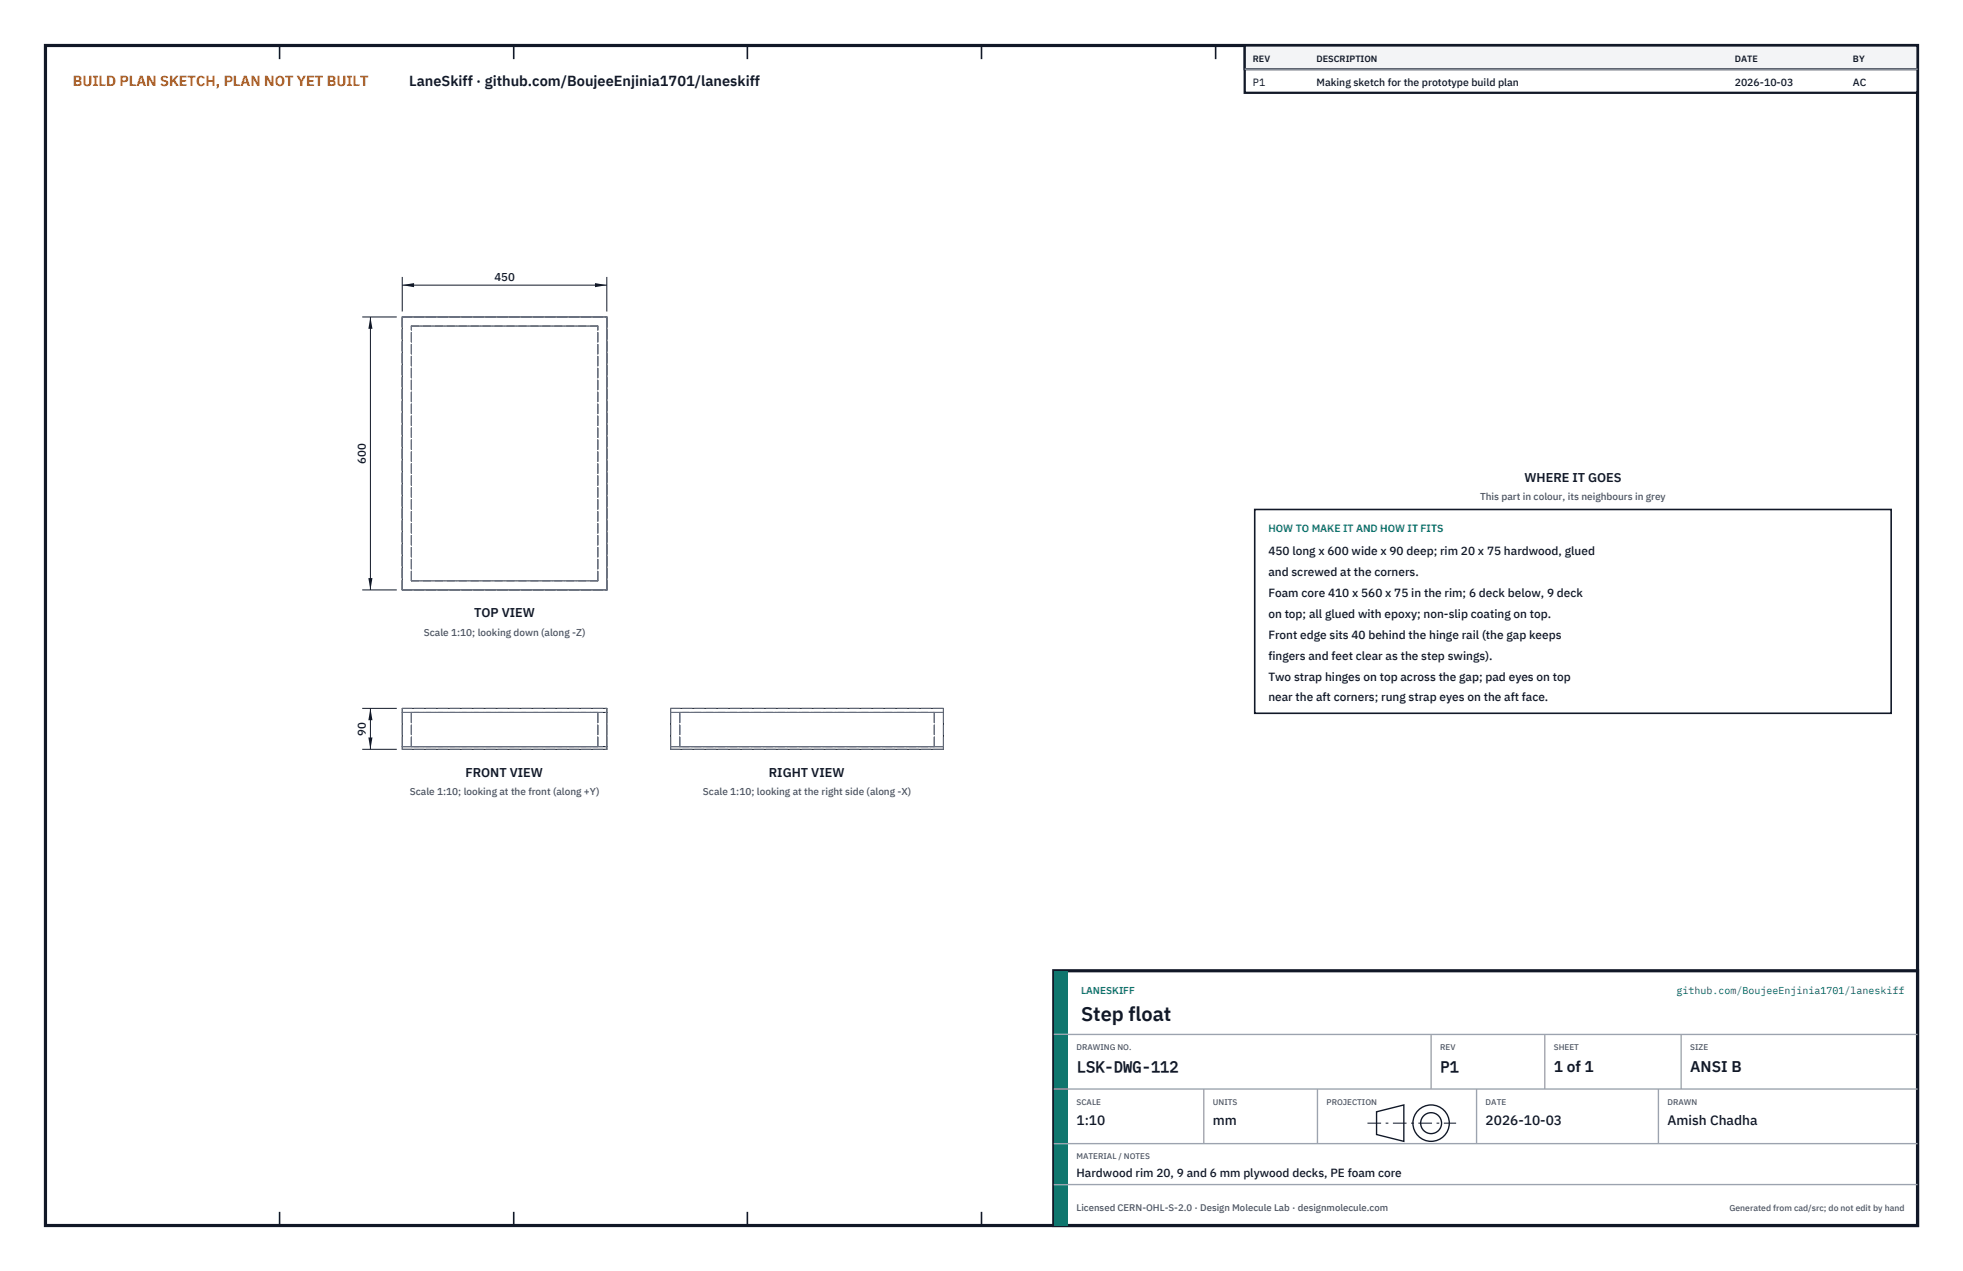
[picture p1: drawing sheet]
<svg xmlns="http://www.w3.org/2000/svg" width="432mm" height="279mm" viewBox="0 0 432 279" stroke-linecap="round" stroke-linejoin="round" font-family="sans-serif">
<defs><g id="words">
<text font-size="4.4" fill="#111827" x="237.8" y="224.4">Step float</text>
<g font-size="3.4" fill="#111827">
<text x="236.8" y="235.6">LSK-DWG-112</text>
<text x="316.8" y="235.6">P1</text>
<text x="341.8" y="235.6">1 of 1</text>
<text x="371.8" y="235.6">ANSI B</text>
</g>
<text font-size="3.2" fill="#b45309" x="16" y="19">BUILD PLAN SKETCH, PLAN NOT YET BUILT</text>
<text font-size="3.2" fill="#111827" x="90" y="19">LaneSkiff · github.com/BoujeeEnjinia1701/laneskiff</text>
<g font-size="3" fill="#111827">
<text x="236.8" y="247.2">1:10</text>
<text x="266.8" y="247.2">mm</text>
<text x="326.8" y="247.2">2026-10-03</text>
<text x="366.8" y="247.2">Amish Chadha</text>
</g>
<g font-size="2.8" fill="#111827">
<text x="335.3" y="106">WHERE IT GOES</text>
<text x="104.3" y="135.7">TOP VIEW</text>
<text x="102.4" y="170.7">FRONT VIEW</text>
<text x="169.1" y="170.7">RIGHT VIEW</text>
</g>
<g font-size="2.6" fill="#111827">
<text x="279" y="122">450 long x 600 wide x 90 deep; rim 20 x 75 hardwood, glued</text>
<text x="279" y="126.6">and screwed at the corners.</text>
<text x="279" y="131.2">Foam core 410 x 560 x 75 in the rim; 6 deck below, 9 deck</text>
<text x="279" y="135.8">on top; all glued with epoxy; non-slip coating on top.</text>
<text x="279" y="140.4">Front edge sits 40 behind the hinge rail (the gap keeps</text>
<text x="279" y="145">fingers and feet clear as the step swings).</text>
<text x="279" y="149.6">Two strap hinges on top across the gap; pad eyes on top</text>
<text x="279" y="154.2">near the aft corners; rung strap eyes on the aft face.</text>
<text x="236.8" y="258.8">Hardwood rim 20, 9 and 6 mm plywood decks, PE foam core</text>
</g>
<g font-size="2.5" fill="#111827">
<text x="108.7" y="61.7">450</text>
<text x="80.5" y="101.9" transform="rotate(-90 80.5 101.9)">600</text>
<text x="80.5" y="161.7" transform="rotate(-90 80.5 161.7)">90</text>
</g>
<g font-size="2.3" fill="#111827">
<text x="275.6" y="18.8">P1</text>
<text x="289.6" y="18.8">Making sketch for the prototype build plan</text>
<text x="381.6" y="18.8">2026-10-03</text>
<text x="407.6" y="18.8">AC</text>
</g>
<text font-size="2.3" fill="#0f766e" x="279" y="117">HOW TO MAKE IT AND HOW IT FITS</text>
<g font-size="2.2" fill="#4b5563">
<text x="325.6" y="110">This part in colour, its neighbours in grey</text>
<text x="93.2" y="139.7">Scale 1:10; looking down (along -Z)</text>
<text x="90.1" y="174.7">Scale 1:10; looking at the front (along +Y)</text>
<text x="154.6" y="174.7">Scale 1:10; looking at the right side (along -X)</text>
</g>
<g font-size="2.2" fill="#0f766e">
<text x="237.8" y="218.4">LANESKIFF</text>
<text x="368.8" y="218.4">github.com/BoujeeEnjinia1701/laneskiff</text>
</g>
<text font-size="2.1" fill="#4b5563" x="236.8" y="266.2">Licensed CERN-OHL-S-2.0 · Design Molecule Lab · designmolecule.com</text>
<g font-size="2" fill="#111827">
<text x="275.6" y="13.6">REV</text>
<text x="289.6" y="13.6">DESCRIPTION</text>
<text x="381.6" y="13.6">DATE</text>
<text x="407.6" y="13.6">BY</text>
</g>
<text font-size="1.9" fill="#4b5563" x="380.4" y="266.2">Generated from cad/src; do not edit by hand</text>
<g font-size="1.8" fill="#4b5563">
<text x="236.8" y="230.8">DRAWING NO.</text>
<text x="316.8" y="230.8">REV</text>
<text x="341.8" y="230.8">SHEET</text>
<text x="371.8" y="230.8">SIZE</text>
<text x="236.8" y="242.8">SCALE</text>
<text x="266.8" y="242.8">UNITS</text>
<text x="291.8" y="242.8">PROJECTION</text>
<text x="326.8" y="242.8">DATE</text>
<text x="366.8" y="242.8">DRAWN</text>
<text x="236.8" y="254.8">MATERIAL / NOTES</text>
</g>
</g></defs>
<path d="M10 10h411.8v259.4h-411.8z" fill="none" stroke="#111827" stroke-width=".7" stroke-linecap="butt"/>
<g fill="none" stroke="#111827" stroke-width=".35">
<path d="M61.5 10v3M113 10v3M164.4 10v3M215.9 10v3M267.4 10v3M318.9 10v3M370.3 10v3M61.5 266.4v3M113 266.4v3M164.4 266.4v3M215.9 266.4v3M267.4 266.4v3"/>
<path d="M318.9 266.4v3M370.3 266.4v3"/>
</g>
<path d="M88.5 69.7h45v60h-45zM88.5 155.7h45v9h-45zM88.5 156.6h45M147.5 156.6h60M147.5 155.7h60v9h-60zM88.5 164.1h45M147.5 164.1h60" fill="none" stroke="#111727" stroke-width=".22"/>
<g fill="none" stroke="#6a7180" stroke-width=".22" stroke-dasharray="2.1 .5">
<path d="M88.5 69.7h45M90.5 71.7h41M131.5 71.7h-41M88.5 129.7v-60M88.5 129.7h45M90.5 127.7v-56M90.5 127.7h41M131.5 127.7h-41M131.5 127.7v-56M133.5 129.7v-60M88.5 156.6h45M88.5 156.6v-.9"/>
<path d="M88.5 155.7h45M90.5 156.6h41M131.5 156.6h-41M133.5 156.6v-.9M147.5 156.6h60M147.5 156.6v-.9M147.5 155.7h60M149.5 156.6h56M207.5 156.6v-.9M88.5 164.1v-7.5M88.5 164.1h45M88.5 164.7v-.6"/>
<path d="M88.5 164.7h45M90.5 164.1v-7.5M90.5 164.1h41M131.5 164.1h-41M131.5 164.1v-7.5M133.5 164.1v-7.5M133.5 164.7v-.6M147.5 164.1v-7.5M147.5 164.1h60M147.5 164.7v-.6M147.5 164.7h60M149.5 164.1h56"/>
<path d="M149.5 164.1v-7.5M205.5 164.1v-7.5M207.5 164.1v-7.5M207.5 164.7v-.6"/>
</g>
<path d="M88.5 60.9v7.6M88.5 62.7h45M133.5 60.9v7.6" fill="none" stroke="#111827" stroke-width=".22"/>
<path d="M88.5 62.7l2.6-.5v.9zM130.9 62.2v.9l2.6-.4z" fill="#111827"/>
<path d="M79.7 69.7h7.6M81.5 69.7v60M79.7 129.7h7.6" fill="none" stroke="#111827" stroke-width=".22"/>
<path d="M81.5 69.7l-.5 2.6h.9zM81 127.1h.9l-.4 2.6z" fill="#111827"/>
<path d="M79.7 155.7h7.6M81.5 155.7v9M79.7 164.7h7.6" fill="none" stroke="#111827" stroke-width=".22"/>
<path d="M81.5 155.7l-.5 2.6h.9zM81 162.1h.9l-.4 2.6z" fill="#111827"/>
<path d="M276 112h140v44.8h-140z" fill="#fff" stroke="#111827" stroke-width=".35"/>
<path d="M273.8 10h148v10.4h-148z" fill="#fff" stroke="#111827" stroke-width=".5"/>
<path d="M273.8 10h148v5.2h-148z" fill="#f3f4f6" stroke="#111827" stroke-width=".5"/>
<path d="M273.8 15.2h148" fill="none" stroke="#9ca3af" stroke-width=".3"/>
<path d="M231.8 213.4h190v56h-190z" fill="#fff" stroke="#111827" stroke-width=".7" stroke-linecap="butt"/>
<path d="M231.8 213.4h3v56h-3z" fill="#0f766e"/>
<path d="M231.8 227.4h190M231.8 239.4h190M264.8 239.4v12M289.8 239.4v12M314.8 227.4v12M324.8 239.4v12M339.8 227.4v12M364.8 239.4v12M369.8 227.4v12M231.8 251.4h190M231.8 260.4h190" fill="none" stroke="#9ca3af" stroke-width=".3"/>
<g fill="none" stroke="#111827" stroke-width=".3">
<path d="M302.8 244.4l6-1.5v8l-6-1.5z"/>
<circle cx="314.8" cy="246.9" r="4"/>
<circle cx="314.8" cy="246.9" r="2.3"/>
</g>
<path d="M300.8 246.9h19.5" fill="none" stroke="#111827" stroke-width=".22" stroke-dasharray="3 1 .6 1" stroke-linecap="butt"/>
<use href="#words"/>
</svg>
